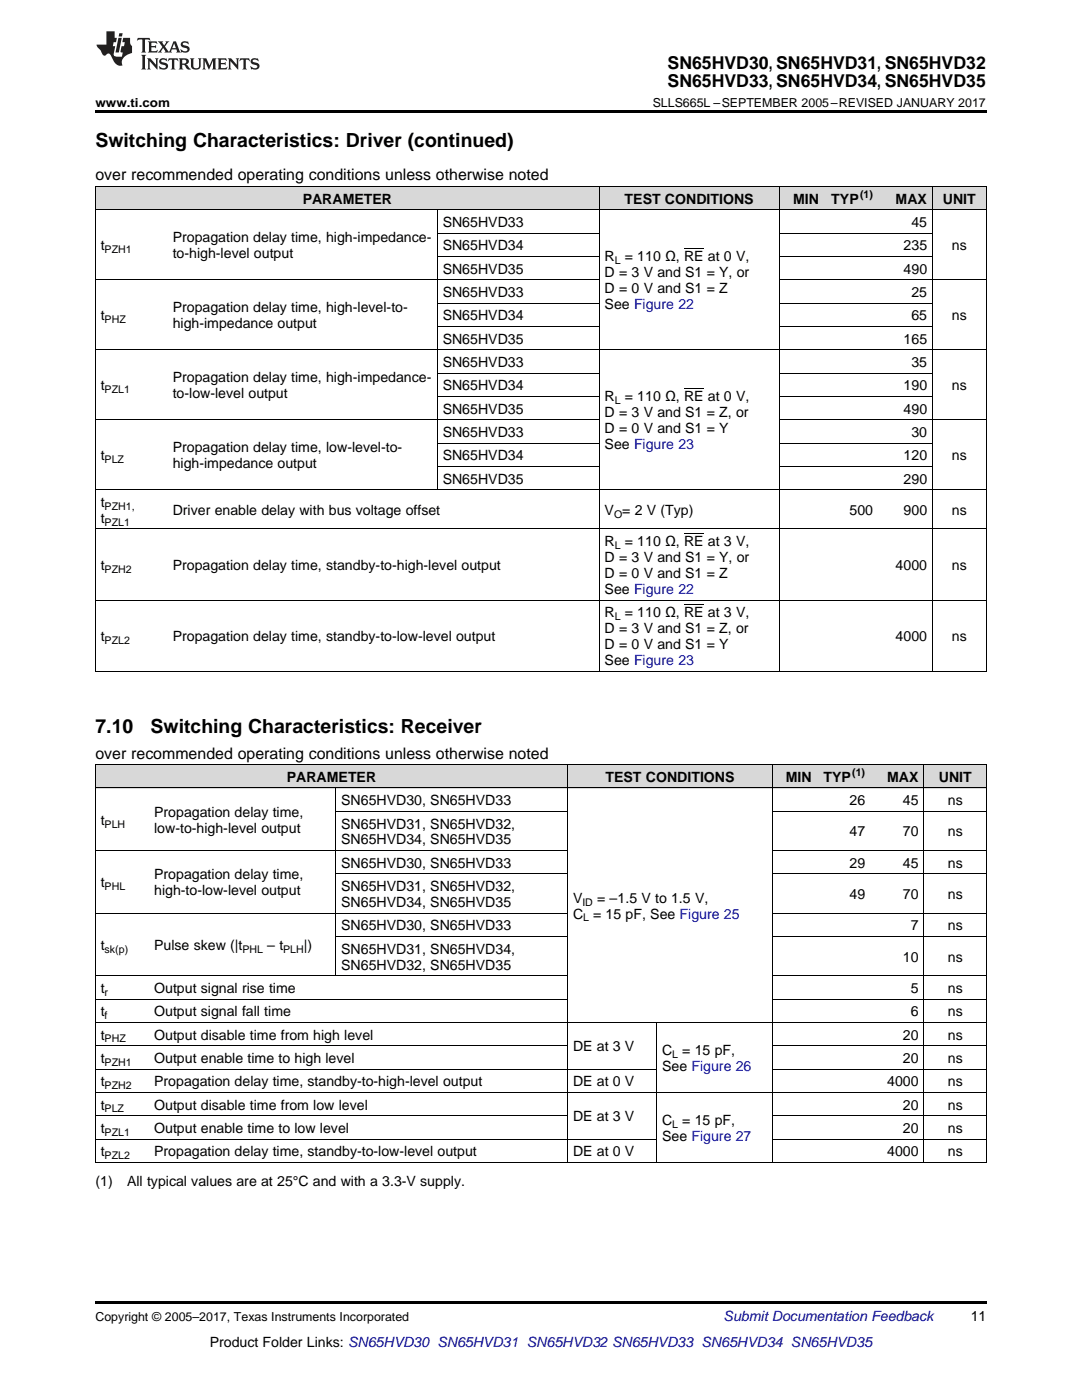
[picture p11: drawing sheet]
<svg xmlns="http://www.w3.org/2000/svg" width="216mm" height="279mm" viewBox="0 0 216 279" stroke-linecap="round" stroke-linejoin="round" font-family="sans-serif">
<defs><g id="words">
<g font-size="3.9">
<text x="19" y="29.3">Switching Characteristics: Driver (continued)</text>
<text x="19" y="146.2">7.10</text>
<text x="30.1" y="146.2">Switching Characteristics: Receiver</text>
</g>
<g font-size="3.5">
<text x="133.2" y="13.8">SN65HVD30, SN65HVD31, SN65HVD32</text>
<text x="133.2" y="17.3">SN65HVD33, SN65HVD34, SN65HVD35</text>
</g>
<g font-size="3.2">
<text x="19" y="36">over recommended operating conditions unless otherwise noted</text>
<text x="19" y="151.4">over recommended operating conditions unless otherwise noted</text>
</g>
<g font-size="2.8">
<text x="60.4" y="40.6">PARAMETER</text>
<text x="124.6" y="40.6">TEST CONDITIONS</text>
<text x="158.3" y="40.6">MIN</text>
<text x="165.9" y="40.6">TYP</text>
<text x="178.7" y="40.6">MAX</text>
<text x="188.1" y="40.6">UNIT</text>
<text x="88.3" y="45.3">SN65HVD33</text>
<text x="181.9" y="45.3">45</text>
<text x="20.1" y="50">t</text>
<text x="34.5" y="48.4">Propagation delay time, high-impedance-</text>
<text x="34.5" y="51.5">to-high-level output</text>
<text x="88.3" y="50">SN65HVD34</text>
<text x="120.6" y="52.2">R</text>
<text x="124.7" y="52.2">= 110 Ω, RE at 0 V,</text>
<text x="180.3" y="50">235</text>
<text x="189.9" y="50">ns</text>
<text x="88.3" y="54.6">SN65HVD35</text>
<text x="88.3" y="59.3">SN65HVD33</text>
<text x="120.6" y="55.4">D = 3 V and S1 = Y, or</text>
<text x="120.6" y="58.5">D = 0 V and S1 = Z</text>
<text x="180.3" y="54.6">490</text>
<text x="181.9" y="59.3">25</text>
<text x="20.1" y="63.9">t</text>
<text x="34.5" y="62.3">Propagation delay time, high-level-to-</text>
<text x="34.5" y="65.5">high-impedance output</text>
<text x="88.3" y="63.9">SN65HVD34</text>
<text x="120.6" y="61.7">See Figure 22</text>
<text x="181.9" y="63.9">65</text>
<text x="189.9" y="63.9">ns</text>
<text x="88.3" y="68.6">SN65HVD35</text>
<text x="180.3" y="68.6">165</text>
<text x="20.1" y="77.9">t</text>
<text x="34.5" y="76.3">Propagation delay time, high-impedance-</text>
<text x="88.3" y="73.2">SN65HVD33</text>
<text x="88.3" y="77.9">SN65HVD34</text>
<text x="180.3" y="77.9">190</text>
<text x="181.9" y="73.2">35</text>
<text x="189.9" y="77.9">ns</text>
<text x="34.5" y="79.5">to-low-level output</text>
<text x="88.3" y="82.5">SN65HVD35</text>
<text x="120.6" y="80.1">R</text>
<text x="120.6" y="83.3">D = 3 V and S1 = Z, or</text>
<text x="124.7" y="80.1">= 110 Ω, RE at 0 V,</text>
<text x="180.3" y="82.5">490</text>
<text x="88.3" y="87.2">SN65HVD33</text>
<text x="120.6" y="86.5">D = 0 V and S1 = Y</text>
<text x="120.6" y="89.6">See Figure 23</text>
<text x="181.9" y="87.2">30</text>
<text x="20.1" y="91.9">t</text>
<text x="34.5" y="90.3">Propagation delay time, low-level-to-</text>
<text x="34.5" y="93.5">high-impedance output</text>
<text x="88.3" y="91.9">SN65HVD34</text>
<text x="180.3" y="91.9">120</text>
<text x="189.9" y="91.9">ns</text>
<text x="20.1" y="101.2">t</text>
<text x="88.3" y="96.5">SN65HVD35</text>
<text x="180.3" y="96.5">290</text>
<text x="20.1" y="104.4">t</text>
<text x="34.5" y="102.8">Driver enable delay with bus voltage offset</text>
<text x="120.6" y="102.8">V = 2 V (Typ)</text>
<text x="169.5" y="102.8">500</text>
<text x="180.3" y="102.8">900</text>
<text x="189.9" y="102.8">ns</text>
<text x="20.1" y="113.8">t</text>
<text x="34.5" y="113.8">Propagation delay time, standby-to-high-level output</text>
<text x="120.6" y="109">R</text>
<text x="120.6" y="112.2">D = 3 V and S1 = Y, or</text>
<text x="124.7" y="109">= 110 Ω, RE at 3 V,</text>
<text x="178.7" y="113.8">4000</text>
<text x="189.9" y="113.8">ns</text>
<text x="120.6" y="115.4">D = 0 V and S1 = Z</text>
<text x="120.6" y="118.5">See Figure 22</text>
<text x="120.6" y="123.2">R</text>
<text x="124.7" y="123.2">= 110 Ω, RE at 3 V,</text>
<text x="20.1" y="128">t</text>
<text x="34.5" y="128">Propagation delay time, standby-to-low-level output</text>
<text x="120.6" y="126.4">D = 3 V and S1 = Z, or</text>
<text x="120.6" y="129.5">D = 0 V and S1 = Y</text>
<text x="178.7" y="128">4000</text>
<text x="189.9" y="128">ns</text>
<text x="120.6" y="132.7">See Figure 23</text>
<text x="57.2" y="156">PARAMETER</text>
<text x="68.1" y="160.7">SN65HVD30, SN65HVD33</text>
<text x="120.8" y="156">TEST CONDITIONS</text>
<text x="156.8" y="156">MIN</text>
<text x="164.3" y="156">TYP</text>
<text x="169.5" y="160.7">26</text>
<text x="177" y="156">MAX</text>
<text x="180.2" y="160.7">45</text>
<text x="187.3" y="156">UNIT</text>
<text x="189.1" y="160.7">ns</text>
<text x="20.1" y="164.6">t</text>
<text x="30.8" y="163">Propagation delay time,</text>
<text x="30.8" y="166.2">low-to-high-level output</text>
<text x="68.1" y="165.3">SN65HVD31, SN65HVD32,</text>
<text x="169.5" y="166.9">47</text>
<text x="180.2" y="166.9">70</text>
<text x="189.1" y="166.9">ns</text>
<text x="68.1" y="168.5">SN65HVD34, SN65HVD35</text>
<text x="68.1" y="173.2">SN65HVD30, SN65HVD33</text>
<text x="169.5" y="173.2">29</text>
<text x="180.2" y="173.2">45</text>
<text x="189.1" y="173.2">ns</text>
<text x="20.1" y="177.1">t</text>
<text x="30.8" y="175.5">Propagation delay time,</text>
<text x="30.8" y="178.7">high-to-low-level output</text>
<text x="68.1" y="177.8">SN65HVD31, SN65HVD32,</text>
<text x="169.5" y="179.4">49</text>
<text x="180.2" y="179.4">70</text>
<text x="189.1" y="179.4">ns</text>
<text x="68.1" y="181">SN65HVD34, SN65HVD35</text>
<text x="68.1" y="185.7">SN65HVD30, SN65HVD33</text>
<text x="114.3" y="180.2">V</text>
<text x="114.3" y="183.3">C</text>
<text x="118.4" y="183.3">= 15 pF, See Figure 25</text>
<text x="119.2" y="180.2">= –1.5 V to 1.5 V,</text>
<text x="181.7" y="185.7">7</text>
<text x="189.1" y="185.7">ns</text>
<text x="20.1" y="189.6">t</text>
<text x="30.8" y="189.6">Pulse skew (|t</text>
<text x="53.3" y="189.6">– t</text>
<text x="60.6" y="189.6">|)</text>
<text x="68.1" y="190.3">SN65HVD31, SN65HVD34,</text>
<text x="180.2" y="191.9">10</text>
<text x="189.1" y="191.9">ns</text>
<text x="68.1" y="193.5">SN65HVD32, SN65HVD35</text>
<text x="20.1" y="198.2">t</text>
<text x="20.1" y="202.8">t</text>
<text x="30.8" y="198.2">Output signal rise time</text>
<text x="30.8" y="202.8">Output signal fall time</text>
<text x="181.7" y="198.2">5</text>
<text x="181.7" y="202.8">6</text>
<text x="189.1" y="198.2">ns</text>
<text x="189.1" y="202.8">ns</text>
<text x="20.1" y="207.5">t</text>
<text x="30.8" y="207.5">Output disable time from high level</text>
<text x="114.3" y="209.8">DE at 3 V</text>
<text x="180.2" y="207.5">20</text>
<text x="189.1" y="207.5">ns</text>
<text x="20.1" y="212.1">t</text>
<text x="30.8" y="212.1">Output enable time to high level</text>
<text x="132.1" y="210.5">C</text>
<text x="132.1" y="213.7">See Figure 26</text>
<text x="136.1" y="210.5">= 15 pF,</text>
<text x="180.2" y="212.1">20</text>
<text x="189.1" y="212.1">ns</text>
<text x="20.1" y="216.8">t</text>
<text x="20.1" y="221.4">t</text>
<text x="30.8" y="216.8">Propagation delay time, standby-to-high-level output</text>
<text x="30.8" y="221.4">Output disable time from low level</text>
<text x="114.3" y="216.8">DE at 0 V</text>
<text x="177" y="216.8">4000</text>
<text x="180.2" y="221.4">20</text>
<text x="189.1" y="216.8">ns</text>
<text x="189.1" y="221.4">ns</text>
<text x="20.1" y="226.1">t</text>
<text x="30.8" y="226.1">Output enable time to low level</text>
<text x="114.3" y="223.8">DE at 3 V</text>
<text x="132.1" y="224.5">C</text>
<text x="132.1" y="227.7">See Figure 27</text>
<text x="136.1" y="224.5">= 15 pF,</text>
<text x="180.2" y="226.1">20</text>
<text x="189.1" y="226.1">ns</text>
<text x="20.1" y="230.8">t</text>
<text x="30.8" y="230.8">Propagation delay time, standby-to-low-level output</text>
<text x="114.3" y="230.8">DE at 0 V</text>
<text x="177" y="230.8">4000</text>
<text x="189.1" y="230.8">ns</text>
<text x="19" y="236.6">(1)</text>
<text x="25.4" y="236.6">All typical values are at 25°C and with a 3.3-V supply.</text>
<text x="193.7" y="263.6">11</text>
<text x="41.8" y="268.9">Product Folder Links: SN65HVD30 SN65HVD31 SN65HVD32 SN65HVD33 SN65HVD34 SN65HVD35</text>
</g>
<text font-size="2.8" fill="#0000c8" x="144.4" y="263.6">Submit Documentation Feedback</text>
<g font-size="2.5">
<text x="19" y="21.4">www.ti.com</text>
<text x="130.2" y="21.4">SLLS665L –SEPTEMBER 2005–REVISED JANUARY 2017</text>
<text x="19" y="263.6">Copyright © 2005–2017, Texas Instruments Incorporated</text>
</g>
<g font-size="2.1">
<text x="171.6" y="39.5">(1)</text>
<text x="20.9" y="50.5">PZH1</text>
<text x="122.7" y="52.7">L</text>
<text x="20.9" y="64.5">PHZ</text>
<text x="20.9" y="78.5">PZL1</text>
<text x="122.7" y="80.7">L</text>
<text x="20.9" y="92.4">PLZ</text>
<text x="20.9" y="101.7">PZH1,</text>
<text x="20.9" y="104.9">PZL1</text>
<text x="122.5" y="103.3">O</text>
<text x="122.7" y="109.6">L</text>
<text x="20.9" y="114.3">PZH2</text>
<text x="122.7" y="123.8">L</text>
<text x="20.9" y="128.5">PZL2</text>
<text x="170.1" y="154.9">(1)</text>
<text x="20.9" y="165.2">PLH</text>
<text x="20.9" y="177.7">PHL</text>
<text x="116.2" y="180.7">ID</text>
<text x="116.3" y="183.9">L</text>
<text x="20.9" y="190.1">sk(p)</text>
<text x="48.4" y="190.1">PHL</text>
<text x="56.5" y="190.1">PLH</text>
<text x="20.9" y="198.7">r</text>
<text x="20.9" y="203.4">f</text>
<text x="20.9" y="208">PHZ</text>
<text x="20.9" y="212.7">PZH1</text>
<text x="134.1" y="211.1">L</text>
<text x="20.9" y="217.3">PZH2</text>
<text x="20.9" y="222">PLZ</text>
<text x="20.9" y="226.7">PZL1</text>
<text x="134.1" y="225.1">L</text>
<text x="20.9" y="231.3">PZL2</text>
</g>
</g></defs>
<g fill="#d8d8d8">
<path d="M19 152.6h10.7v4.7h-10.7z"/>
<path d="M29.7 152.6h37.3v4.7h-37.3z"/>
<path d="M67 152.6h46.3v4.7h-46.3z"/>
<path d="M113.3 152.6h17.8v4.7h-17.8z"/>
<path d="M131.1 152.6h23.1v4.7h-23.1z"/>
<path d="M154.2 152.6h8.9v4.7h-8.9z"/>
<path d="M163.1 152.6h10.6v4.7h-10.6z"/>
<path d="M173.7 152.6h10.7v4.7h-10.7z"/>
<path d="M184.4 152.6h12.4v4.7h-12.4z"/>
<path d="M19 37.3h14.4v4.6h-14.4z"/>
<path d="M33.4 37.3h53.9v4.6h-53.9z"/>
<path d="M87.3 37.3h32.3v4.6h-32.3z"/>
<path d="M119.6 37.3h35.9v4.6h-35.9z"/>
<path d="M155.5 37.3h9v4.6h-9z"/>
<path d="M164.5 37.3h10.8v4.6h-10.8z"/>
<path d="M175.3 37.3h10.8v4.6h-10.8z"/>
<path d="M186.1 37.3h10.7v4.6h-10.7z"/>
</g>
<path d="M19 22h177.8v.5h-177.8zM19 232h.2zM66.9 232h.1zM113.2 232h.1zM131 232h.1zM154.1 232h.1zM162.9 232h.2zM173.6 232h.1zM184.3 232h.1zM196.7 232h.1zM19 259.7h177.8v.5h-177.8z" fill="#000"/>
<g fill="none" stroke="#000" stroke-width=".2">
<path d="M19 37.2h177.8M19.1 37.3v96.7M119.5 37.3v96.7M155.5 37.3v96.7M186 37.3v96.7M196.8 37.3v96.7M19 55.8h100.6M19 41.9h177.8M87.2 41.9v55.9M87.3 51.2h32.3M87.3 46.5h32.3M155.5 55.8h41.3"/>
<path d="M155.5 51.2h30.6M155.5 46.5h30.6M19 69.8h177.8M87.3 79.1h32.3M87.3 74.5h32.3M87.3 65.1h32.3M87.3 60.5h32.3M155.5 79.1h30.6M155.5 74.5h30.6M155.5 65.1h30.6M155.5 60.5h30.6M19 97.7h177.8"/>
<path d="M19 83.8h100.6M87.3 93.1h32.3M87.3 88.4h32.3M155.5 93.1h30.6M155.5 88.4h30.6M155.5 83.8h41.3M19 119.8h177.8M19 105.6h177.8M19 133.9h177.8M19 152.6h177.8v79.4M19 157.3h177.8M19.1 152.6v79.4"/>
<path d="M67 157.3v37.5M113.2 152.6v79.4M154.1 152.6v79.4M184.3 152.6v79.4M19 169.7h94.2M67 174.4h46.2M67 161.9h46.2M154.2 174.4h42.6M154.2 169.7h42.6M154.2 161.9h42.6M19 199.4h94.2M19 194.7h94.2"/>
<path d="M19 182.2h94.2M67 186.9h46.2M154.2 199.4h42.6M154.2 194.7h42.6M154.2 186.9h42.6M154.2 182.2h42.6M19 218h177.8M19 213.3h112.1M19 208.7h94.2M19 204h177.8M131 204v28M154.2 213.3h42.6"/>
<path d="M154.2 208.7h42.6M19 232h177.8M19 227.3h112.1M19 222.7h94.2M154.2 227.3h42.6M154.2 222.7h42.6"/>
</g>
<g fill="#231f20">
<path d="M27.5 7.6l-.1 .5 .4-.2h.6v.1v2.1l-.2 .4h1l-.3-.4v-2.1l.1-.1h.5l.5 .2-.2-.5zM29.5 8.3l.2 .3v1.5l-.2 .4h1.8l.2-.6a1.04 1.04 0 0 1-1.3 .2v-.7h.6l.3 .2v-.6l-.3 .2h-.6v-.6l.8-.1 .4 .3-.2-.5zM31.5 8.3l.9 1.1-.9 1.1h.8l-.2-.2 .5-.7 .4 .7-.2 .2h1.5l-.1-.2 .1-.4h.9l.1 .4-.2 .2h1l-.3-.3-.7-1.9h-.5l-.9 2-.8-1 .9-1h-.8l.1 .3-.3 .5-.4-.6 .2-.2zM34.7 8.6l.4 1h-.7zM36.3 8.4a.63 .63 0 0 0-.2 .7 .63 .63 0 0 0 .6 .4l.6 .2 .1 .2a.75 .75 0 0 1-.7 .4 .75 .75 0 0 1-.6-.5l.1 .7 .1-.1a1.11 1.11 0 0 0 1.5-.6 1.13 1.13 0 0 0-1.2-.8l-.1-.4a1.04 1.04 0 0 1 1.2 .2l-.2-.5-.1 .1-.5-.2zM28.2 10.9l.2 .4v2.2l-.2 .4h1l-.3-.4v-2.2l.3-.4zM29.3 11.6l.3 .4v1.5l-.3 .4h.8l-.2-.4v-1.3l1.5 1.7v-1.9l.2-.4h-.7l.2 .4v.9l-1.1-1.3zM32 11.8a.62 .62 0 0 0-.2 .7 .62 .62 0 0 0 .6 .4l.6 .1 .1 .3a.76 .76 0 0 1-.7 .3 .76 .76 0 0 1-.6-.4l.1 .7 .1-.1a1.11 1.11 0 0 0 1.5-.6 1.13 1.13 0 0 0-1.2-.8l-.1-.4a1.04 1.04 0 0 1 1.2 .2l-.2-.6-.1 .1-.5-.1zM33.7 11.6l-.2 .6a.61 .61 0 0 1 .8-.3v1.6l-.2 .4h.9l-.2-.4v-1.6a.63 .63 0 0 1 .8 .3l-.2-.6zM35.6 11.6l.3 .4v1.5l-.3 .4h1l-.2-.2v-.8l.5 .2a.76 .76 0 0 0 1.2 .7l-1-1a.58 .58 0 0 0 .6-.5 .58 .58 0 0 0-.5-.6zM36.4 11.9h.1a.45 .45 0 0 1 .5 .1 .45 .45 0 0 1 .1 .5l-.7 .2zM37.9 11.6l.2 .2a2.17 2.17 0 0 0 .3 1.9 .99 .99 0 0 0 1.6-.6v-1.1l.2-.4h-.7l.2 .2a1.92 1.92 0 0 1-.2 1.8 .6 .6 0 0 1-.9-.5v-1.1l.2-.4zM40.4 11.6l.2 .4v1.5l-.2 .4h.7l-.2-.4v-1.4l.8 1.8 .8-1.8v1.4l-.2 .4h.9l-.2-.4v-1.5l.2-.4h-.8l-.6 1.5-.6-1.5zM43.4 11.6l.2 .4v1.5l-.2 .4h1.8l.2-.6a1.04 1.04 0 0 1-1.3 .1v-.6h.5l.4 .2v-.6l-.4 .2h-.5v-.7h.8l.3 .3-.1-.6zM45.5 11.6l.2 .4v1.5l-.2 .4h.7l-.2-.4v-1.3l1.5 1.7v-1.9l.2-.4h-.7l.2 .4v.9l-1.1-1.3zM47.9 11.6l-.1 .6a.61 .61 0 0 1 .8-.3v1.6l-.3 .4h1l-.3-.4 .1-1.6a.63 .63 0 0 1 .7 .3l-.1-.6zM50.2 11.8a.62 .62 0 0 0-.2 .7 .62 .62 0 0 0 .6 .4l.6 .1 .2 .3a.76 .76 0 0 1-.8 .3 .76 .76 0 0 1-.6-.4l.1 .7 .2-.1a1.11 1.11 0 0 0 1.5-.6 1.13 1.13 0 0 0-1.3-.8l-.1-.4a1.04 1.04 0 0 1 1.2 .2l-.1-.6-.2 .1-.5-.1z"/>
<path d="M21.2 6.3v2.6h-1.9l.1 .4 .7 .9a.91 .91 0 0 0 1 .8 .56 .56 0 0 1 .5-.3 .56 .56 0 0 1 .5 .3l.4 .8a1.53 1.53 0 0 0 1.9 1.2 1.54 1.54 0 0 1 1-2.1l.9-.3v-1.4a1.52 1.52 0 0 1-.3-1.6h-1.4l-.2 .8h.5l-.2 .8h-.4l-.2 1v.2l.4 .1-.2 .8a1.93 1.93 0 0 1-1.6-.3l.3-1.8h-.5l.2-.8h.4l.2-.8h-.4v-1.3zM23.6 7.6l-.6 2.9h.7l.6-2.9zM23.8 6.6l-.1 .7h.6l.2-.7z"/>
</g>
<path d="M136.5 49.7h3.9M136.5 77.6h3.9M136.5 106.5h3.9M136.5 120.7h3.9" fill="none" stroke="#000" stroke-width=".2"/>
<use href="#words"/>
</svg>
